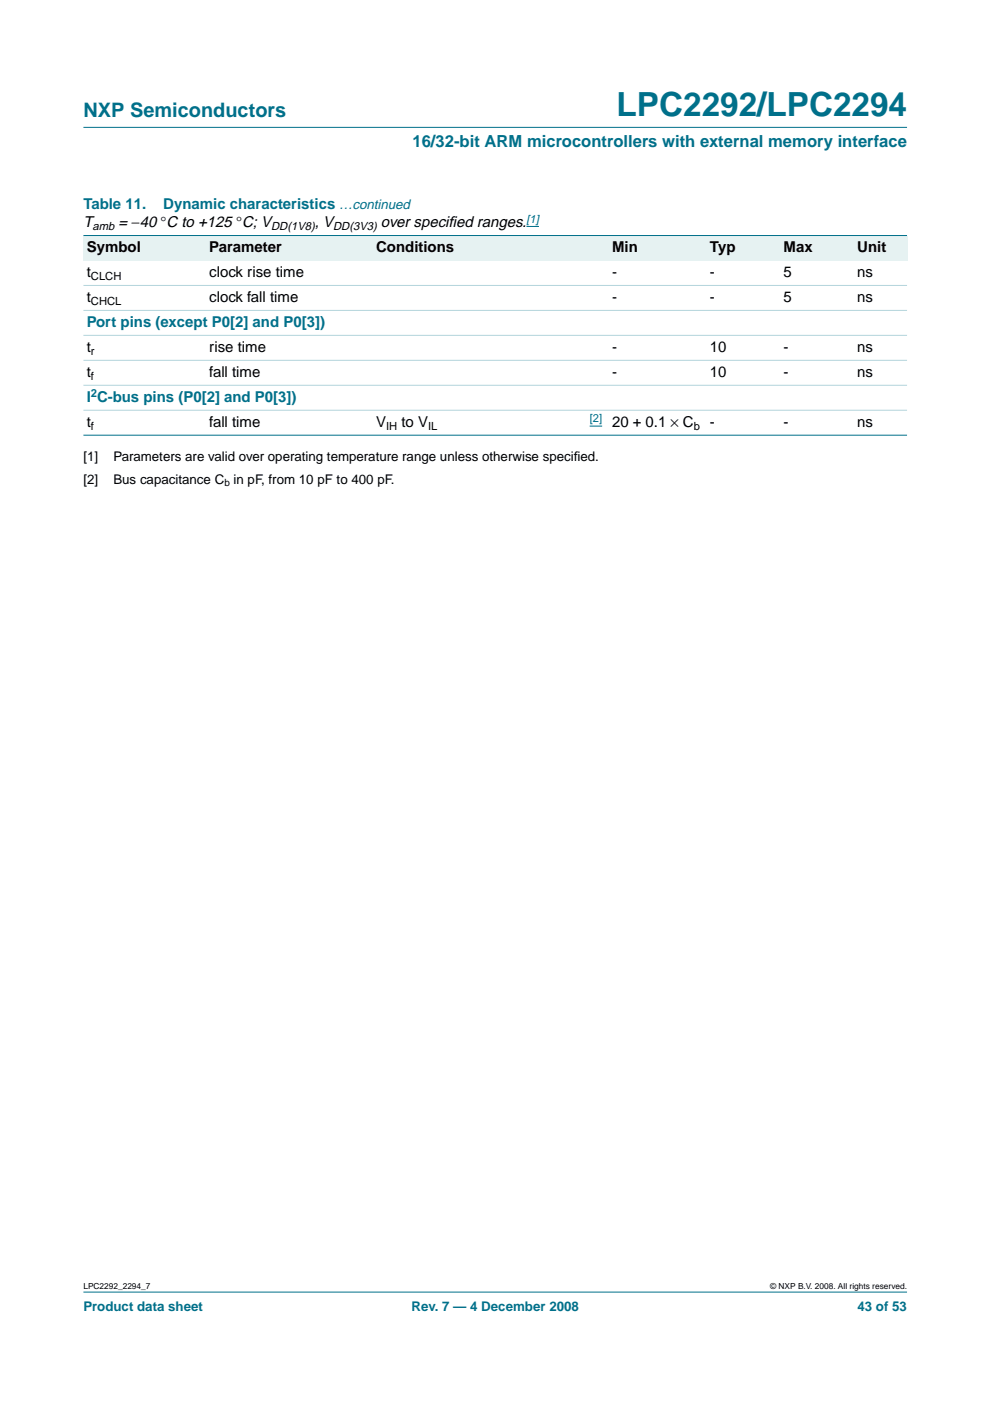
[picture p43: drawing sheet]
<svg xmlns="http://www.w3.org/2000/svg" width="210mm" height="297mm" viewBox="0 0 210 297" stroke-linecap="round" stroke-linejoin="round" font-family="sans-serif">
<defs><g id="words">
<text font-size="7.1" fill="#00708a" x="130.7" y="24.7">LPC2292/LPC2294</text>
<text font-size="4.2" fill="#00708a" x="17.7" y="24.9">NXP Semiconductors</text>
<text font-size="3.5" fill="#00708a" x="87.4" y="31.1">16/32-bit ARM microcontrollers with external memory interface</text>
<g font-size="3.2" fill="#00708a">
<text x="17.7" y="44.3">Table 11.</text>
<text x="34.6" y="44.3">Dynamic characteristics …continued</text>
<text x="18.4" y="69.3">Port pins (except P0[2] and P0[3])</text>
<text x="18.4" y="85.2">I C-bus pins (P0[2] and P0[3])</text>
</g>
<g font-size="3.2">
<text x="17.7" y="48.2">T</text>
<text x="18.4" y="53.5">Symbol</text>
<text x="25.1" y="48.2">= −40 °C to +125 °C; V</text>
<text x="44.4" y="53.5">Parameter</text>
<text x="66.7" y="48.2">, V</text>
<text x="79.7" y="53.5">Conditions</text>
<text x="80.8" y="48.2">over specif</text>
<text x="95.1" y="48.2">ied ranges.</text>
<text x="129.8" y="53.5">Min</text>
<text x="150.5" y="53.5">Typ</text>
<text x="166.1" y="53.5">Max</text>
<text x="181.8" y="53.5">Unit</text>
<text x="18.4" y="58.8">t</text>
<text x="44.4" y="58.8">clock rise time</text>
<text x="129.8" y="58.8">-</text>
<text x="150.5" y="58.8">-</text>
<text x="166.1" y="58.8">5</text>
<text x="181.8" y="58.8">ns</text>
<text x="18.4" y="64">t</text>
<text x="44.4" y="64">clock fall time</text>
<text x="129.8" y="64">-</text>
<text x="150.5" y="64">-</text>
<text x="166.1" y="64">5</text>
<text x="181.8" y="64">ns</text>
<text x="18.4" y="74.6">t</text>
<text x="44.4" y="74.6">rise time</text>
<text x="129.8" y="74.6">-</text>
<text x="150.5" y="74.6">10</text>
<text x="166.1" y="74.6">-</text>
<text x="181.8" y="74.6">ns</text>
<text x="18.4" y="79.9">t</text>
<text x="44.4" y="79.9">fall time</text>
<text x="129.8" y="79.9">-</text>
<text x="150.5" y="79.9">10</text>
<text x="166.1" y="79.9">-</text>
<text x="181.8" y="79.9">ns</text>
<text x="18.4" y="90.5">t</text>
<text x="44.4" y="90.5">fall time</text>
<text x="79.7" y="90.5">V</text>
<text x="85.1" y="90.5">to V</text>
<text x="129.8" y="90.5">20 + 0.1 × C</text>
<text x="150.5" y="90.5">-</text>
<text x="166.1" y="90.5">-</text>
<text x="181.8" y="90.5">ns</text>
</g>
<g font-size="2.8">
<text x="17.7" y="97.7">[1]</text>
<text x="24" y="97.7">Parameters are valid over operating temperature range unless otherwise specif</text>
<text x="121.7" y="97.7">ied.</text>
<text x="17.7" y="102.6">[2]</text>
<text x="24" y="102.6">Bus capacitance C in pF, from 10 pF to 400 pF.</text>
</g>
<g font-size="2.8" fill="#00708a">
<text x="17.7" y="278">Product data sheet</text>
<text x="87.3" y="278">Rev. 7 — 4 December 2008</text>
<text x="181.8" y="278">43 of 53</text>
</g>
<g font-size="2.4" fill="#00f">
<text x="111.6" y="47.2">[1]</text>
<text x="125" y="89.6">[2]</text>
</g>
<g font-size="2.4">
<text x="19.6" y="48.7">amb</text>
<text x="57.5" y="48.7">DD(1V8)</text>
<text x="70.6" y="48.7">DD(3V3)</text>
<text x="19.3" y="59.3">CLCH</text>
<text x="19.3" y="64.6">CHCL</text>
<text x="19.3" y="75.2">r</text>
<text x="19.3" y="80.5">f</text>
<text x="19.3" y="91.1">f</text>
<text x="81.9" y="91.1">IH</text>
<text x="90.8" y="91.1">IL</text>
<text x="147.1" y="91.1">b</text>
</g>
<text font-size="2.4" fill="#00708a" x="19.3" y="84.3">2</text>
<text font-size="2.1" x="47.6" y="103.1">b</text>
<g font-size="1.8">
<text x="17.7" y="273.4">LPC2292_2294_7</text>
<text x="163.3" y="273.4">© NXP B.V. 2008. All rights reserved.</text>
</g>
</g></defs>
<g fill="#00708a" stroke="#00708a" stroke-width=".21">
<path d="M17.7 273.9h174.6z"/>
<path d="M17.7 27h174.6z"/>
</g>
<path d="M111.6 48h2.7M125 90.3h2.7" fill="none" stroke="#00f" stroke-width=".21"/>
<g fill="#e6f2f2">
<path d="M17.7 49.9h26v5.3h-26z" fill-rule="evenodd"/>
<path d="M43.7 49.9h35.3v5.3h-35.3z" fill-rule="evenodd"/>
<path d="M79 49.9h43.1v5.3h-43.1z" fill-rule="evenodd"/>
<path d="M122.1 49.9h7v5.3h-7z" fill-rule="evenodd"/>
<path d="M129.1 49.9h20.7v5.3h-20.7z" fill-rule="evenodd"/>
<path d="M149.8 49.9h15.6v5.3h-15.6z" fill-rule="evenodd"/>
<path d="M165.4 49.9h15.7v5.3h-15.7z" fill-rule="evenodd"/>
<path d="M181.1 49.9h11.2v5.3h-11.2z" fill-rule="evenodd"/>
</g>
<g fill="#00708a" stroke="#00708a" stroke-width=".21">
<path d="M17.7 49.9h174.6z"/>
<path d="M17.7 92.3h174.6z"/>
</g>
<g fill="#b3d4db" stroke="#b3d4db" stroke-width=".21">
<path d="M17.7 60.5h174.6z"/>
<path d="M17.7 65.8h174.6z"/>
<path d="M17.7 71.1h174.6z"/>
<path d="M17.7 76.4h174.6z"/>
<path d="M17.7 81.7h174.6z"/>
<path d="M17.7 87h174.6z"/>
</g>
<use href="#words"/>
</svg>
